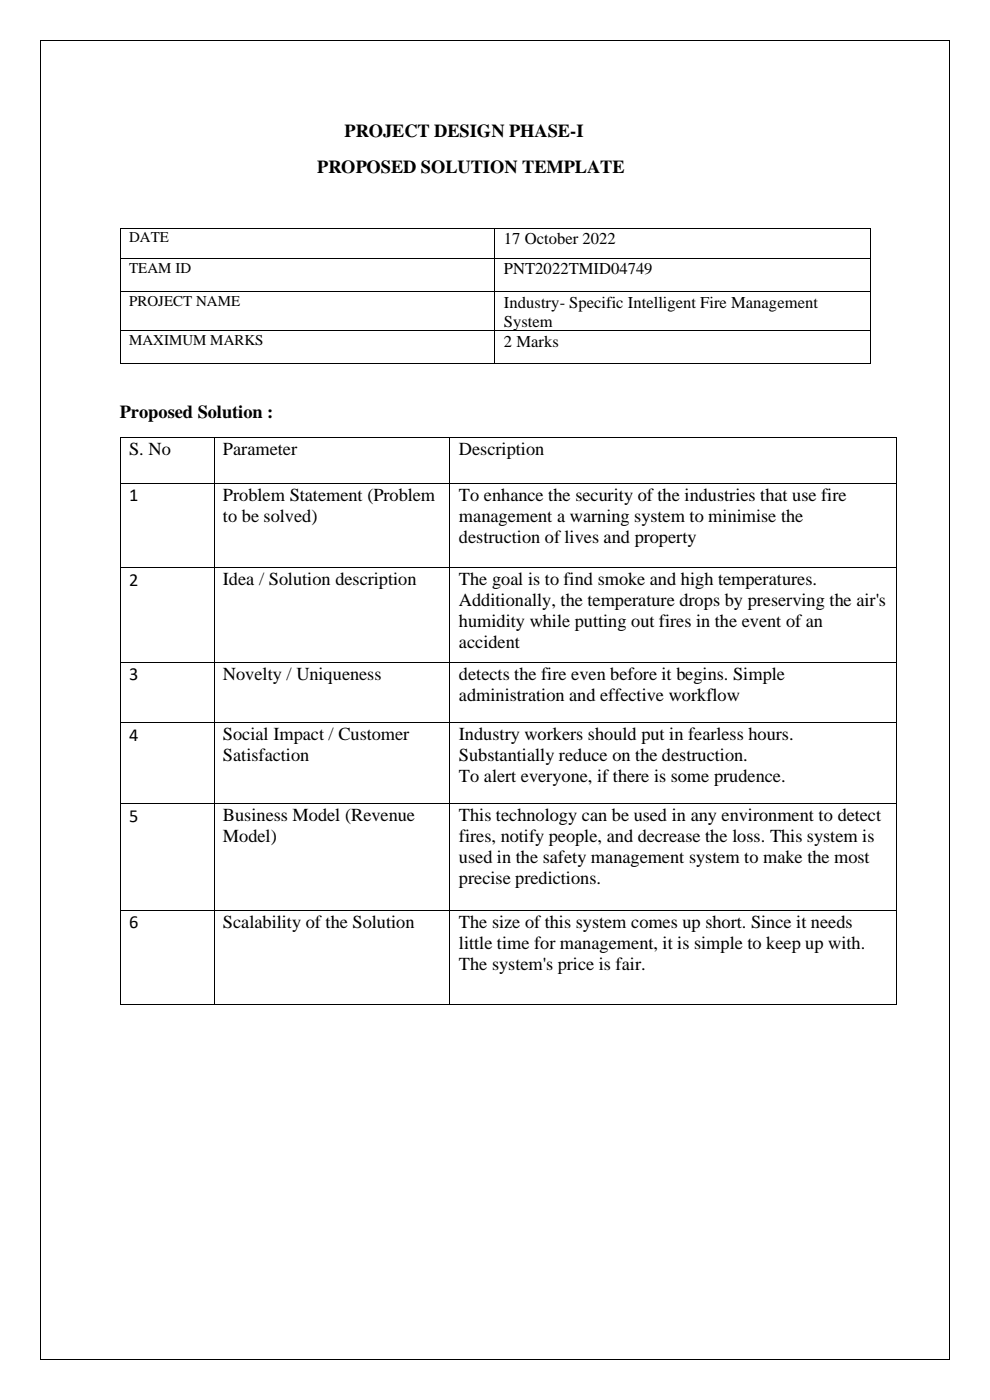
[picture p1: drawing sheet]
<svg xmlns="http://www.w3.org/2000/svg" width="210mm" height="297mm" viewBox="0 0 210 297" stroke-linecap="round" stroke-linejoin="round" font-family="sans-serif">
<defs><g id="words">
<g font-size="3.9">
<text x="73.1" y="29">PROJECT DESIGN PHASE-I</text>
<text x="67.3" y="36.7">PROPOSED SOLUTION TEMPLATE</text>
<text x="25.4" y="88.8">Proposed Solution :</text>
<text x="27.4" y="96.6">S. No</text>
<text x="47.3" y="96.6">Parameter</text>
<text x="97.3" y="96.6">Description</text>
<text x="27.4" y="106.4">1</text>
<text x="47.3" y="106.3">Problem Statement (Problem</text>
<text x="97.3" y="106.3">To enhance the security of the industries that use fire</text>
<text x="47.3" y="110.8">to be solved)</text>
<text x="97.3" y="110.8">management a warning system to minimise the</text>
<text x="97.3" y="115.2">destruction of lives and property</text>
<text x="27.4" y="124.2">2</text>
<text x="47.3" y="124.1">Idea / Solution description</text>
<text x="97.3" y="124.1">The goal is to find smoke and high temperatures.</text>
<text x="97.3" y="128.6">Additionally, the temperature drops by preserving the air's</text>
<text x="97.3" y="133.1">humidity while putting out fires in the event of an</text>
<text x="97.3" y="137.5">accident</text>
<text x="27.4" y="144.3">3</text>
<text x="47.3" y="144.2">Novelty / Uniqueness</text>
<text x="97.3" y="144.2">detects the fire even before it begins. Simple</text>
<text x="97.3" y="148.7">administration and effective workflow</text>
<text x="27.4" y="157.1">4</text>
<text x="47.3" y="157.1">Social Impact / Customer</text>
<text x="47.3" y="161.5">Satisfaction</text>
<text x="97.3" y="157.1">Industry workers should put in fearless hours.</text>
<text x="97.3" y="161.5">Substantially reduce on the destruction.</text>
<text x="97.3" y="166">To alert everyone, if there is some prudence.</text>
<text x="27.4" y="174.3">5</text>
<text x="47.3" y="174.2">Business Model (Revenue</text>
<text x="47.3" y="178.7">Model)</text>
<text x="97.3" y="174.2">This technology can be used in any environment to detect</text>
<text x="97.3" y="178.7">fires, notify people, and decrease the loss. This system is</text>
<text x="97.3" y="183.2">used in the safety management system to make the most</text>
<text x="97.3" y="187.6">precise predictions.</text>
<text x="27.4" y="197">6</text>
<text x="47.3" y="196.9">Scalability of the Solution</text>
<text x="97.3" y="196.9">The size of this system comes up short. Since it needs</text>
<text x="97.3" y="201.4">little time for management, it is simple to keep up with.</text>
<text x="97.3" y="205.8">The system's price is fair.</text>
</g>
<g font-size="3.5">
<text x="106.9" y="51.8">17 October 2022</text>
<text x="106.9" y="58.2">PNT2022TMID04749</text>
<text x="106.9" y="65.2">Industry- Specific Intelligent Fire Management</text>
<text x="106.9" y="69.3">System</text>
<text x="106.9" y="73.5">2 Marks</text>
</g>
<g font-size="3.2">
<text x="27.4" y="51.4">DATE</text>
<text x="27.4" y="57.9">TEAM ID</text>
<text x="27.4" y="64.9">PROJECT NAME</text>
<text x="27.4" y="73.2">MAXIMUM MARKS</text>
</g>
</g></defs>
<g fill="#000">
<path d="M8.5 8.5h.1v.1h-.1z" fill-rule="evenodd"/>
<path d="M8.5 8.5h.1v.1h-.1z" fill-rule="evenodd"/>
<path d="M201.4 8.5h.2v.1h-.2z" fill-rule="evenodd"/>
<path d="M201.4 8.5h.2v.1h-.2z" fill-rule="evenodd"/>
<path d="M25.4 48.3h.2v.2h-.2z" fill-rule="evenodd"/>
<path d="M25.4 48.3h.2v.2h-.2z" fill-rule="evenodd"/>
<path d="M25.4 54.7h.2v.2h-.2z" fill-rule="evenodd"/>
<path d="M104.9 48.3h.2v.2h-.2z" fill-rule="evenodd"/>
<path d="M104.9 54.7h.2v.2h-.2z" fill-rule="evenodd"/>
<path d="M184.5 48.3h.2v.2h-.2z" fill-rule="evenodd"/>
<path d="M184.5 48.3h.2v.2h-.2z" fill-rule="evenodd"/>
<path d="M184.5 54.7h.2v.2h-.2z" fill-rule="evenodd"/>
<path d="M25.4 61.8h.2v.1h-.2z" fill-rule="evenodd"/>
<path d="M25.4 70.1h.2v.1h-.2z" fill-rule="evenodd"/>
<path d="M25.4 77.1h.2v.1h-.2z" fill-rule="evenodd"/>
<path d="M25.4 77.1h.2v.1h-.2z" fill-rule="evenodd"/>
<path d="M104.9 61.8h.2v.1h-.2z" fill-rule="evenodd"/>
<path d="M104.9 70.1h.2v.1h-.2z" fill-rule="evenodd"/>
<path d="M104.9 77.1h.2v.1h-.2z" fill-rule="evenodd"/>
<path d="M184.5 61.8h.2v.1h-.2z" fill-rule="evenodd"/>
<path d="M184.5 70.1h.2v.1h-.2z" fill-rule="evenodd"/>
<path d="M184.5 77.1h.2v.1h-.2z" fill-rule="evenodd"/>
<path d="M184.5 77.1h.2v.1h-.2z" fill-rule="evenodd"/>
<path d="M25.4 92.8h.2v.2h-.2z" fill-rule="evenodd"/>
<path d="M25.4 92.8h.2v.2h-.2z" fill-rule="evenodd"/>
<path d="M45.3 92.8h.2v.2h-.2z" fill-rule="evenodd"/>
<path d="M95.4 92.8h.1v.2h-.1z" fill-rule="evenodd"/>
<path d="M190.1 92.8h.1v.2h-.1z" fill-rule="evenodd"/>
<path d="M190.1 92.8h.1v.2h-.1z" fill-rule="evenodd"/>
<path d="M25.4 102.5h.2v.2h-.2z" fill-rule="evenodd"/>
<path d="M45.3 102.5h.2v.2h-.2z" fill-rule="evenodd"/>
<path d="M95.4 102.5h.1v.2h-.1z" fill-rule="evenodd"/>
<path d="M190.1 102.5h.1v.2h-.1z" fill-rule="evenodd"/>
<path d="M25.4 120.4h.2v.1h-.2z" fill-rule="evenodd"/>
<path d="M45.3 120.4h.2v.1h-.2z" fill-rule="evenodd"/>
<path d="M95.4 120.4h.1v.1h-.1z" fill-rule="evenodd"/>
<path d="M190.1 120.4h.1v.1h-.1z" fill-rule="evenodd"/>
<path d="M25.4 140.4h.2v.2h-.2z" fill-rule="evenodd"/>
<path d="M25.4 153.3h.2v.1h-.2z" fill-rule="evenodd"/>
<path d="M45.3 140.4h.2v.2h-.2z" fill-rule="evenodd"/>
<path d="M45.3 153.3h.2v.1h-.2z" fill-rule="evenodd"/>
<path d="M95.4 140.4h.1v.2h-.1z" fill-rule="evenodd"/>
<path d="M95.4 153.3h.1v.1h-.1z" fill-rule="evenodd"/>
<path d="M190.1 140.4h.1v.2h-.1z" fill-rule="evenodd"/>
<path d="M190.1 153.3h.1v.1h-.1z" fill-rule="evenodd"/>
<path d="M25.4 170.5h.2v.1h-.2z" fill-rule="evenodd"/>
<path d="M45.3 170.5h.2v.1h-.2z" fill-rule="evenodd"/>
<path d="M95.4 170.5h.1v.1h-.1z" fill-rule="evenodd"/>
<path d="M190.1 170.5h.1v.1h-.1z" fill-rule="evenodd"/>
<path d="M25.4 193.1h.2v.2h-.2z" fill-rule="evenodd"/>
<path d="M45.3 193.1h.2v.2h-.2z" fill-rule="evenodd"/>
<path d="M95.4 193.1h.1v.2h-.1z" fill-rule="evenodd"/>
<path d="M190.1 193.1h.1v.2h-.1z" fill-rule="evenodd"/>
<path d="M25.4 213.1h.2v.2h-.2z" fill-rule="evenodd"/>
<path d="M25.4 213.1h.2v.2h-.2z" fill-rule="evenodd"/>
<path d="M45.3 213.1h.2v.2h-.2z" fill-rule="evenodd"/>
<path d="M95.4 213.1h.1v.2h-.1z" fill-rule="evenodd"/>
<path d="M190.1 213.1h.1v.2h-.1z" fill-rule="evenodd"/>
<path d="M190.1 213.1h.1v.2h-.1z" fill-rule="evenodd"/>
<path d="M8.5 288.4h.1v.2h-.1z" fill-rule="evenodd"/>
<path d="M8.5 288.4h.1v.2h-.1z" fill-rule="evenodd"/>
<path d="M201.4 288.4h.2v.2h-.2z" fill-rule="evenodd"/>
<path d="M201.4 288.4h.2v.2h-.2z" fill-rule="evenodd"/>
</g>
<g fill="none" stroke="#000" stroke-width=".21">
<path d="M8.6 8.6v279.8M8.6 8.6h192.8M201.5 8.6v279.8M25.5 48.5v6.2M25.5 54.9v6.9M25.6 48.4h79.3M25.6 54.8h79.3M105 48.5v6.2M105 54.9v6.9M105.1 48.4h79.4M105.1 54.8h79.4M184.6 48.5v6.2"/>
<path d="M184.6 54.9v6.9M25.5 61.9v8.2M25.5 70.2v6.9M25.6 61.9h79.3M25.6 70.2h79.3M25.6 77.1h79.3M105 61.9v8.2M105 70.2v6.9M105.1 61.9h79.4M105.1 70.2h79.4M105.1 77.1h79.4M184.6 61.9v8.2"/>
<path d="M184.6 70.2v6.9M25.5 93v9.5M25.6 92.9h19.7M45.4 93v9.5M45.5 92.9h49.8M95.4 93v9.5M95.5 92.9h94.6M190.2 93v9.5M25.5 102.7v17.7M25.6 102.6h19.7M45.4 102.7v17.7M45.5 102.6h49.8"/>
<path d="M95.4 102.7v17.7M95.5 102.6h94.6M190.2 102.7v17.7M25.5 120.5v19.9M25.6 120.5h19.7M45.4 120.5v19.9M45.5 120.5h49.8M95.4 120.5v19.9M95.5 120.5h94.6M190.2 120.5v19.9M25.5 140.6v12.7M25.5 153.4v17.1"/>
<path d="M25.6 140.5h19.7M25.6 153.3h19.7M45.4 140.6v12.7M45.4 153.4v17.1M45.5 140.5h49.8M45.5 153.3h49.8M95.4 140.6v12.7M95.4 153.4v17.1M95.5 140.5h94.6M95.5 153.3h94.6M190.2 140.6v12.7M190.2 153.4v17.1"/>
<path d="M25.5 170.6v22.5M25.6 170.5h19.7M45.4 170.6v22.5M45.5 170.5h49.8M95.4 170.6v22.5M95.5 170.5h94.6M190.2 170.6v22.5M25.5 193.3v19.8M25.6 193.2h19.7M45.4 193.3v19.8M45.5 193.2h49.8M95.4 193.3v19.8"/>
<path d="M95.5 193.2h94.6M190.2 193.3v19.8M25.6 213.2h19.7M45.5 213.2h49.8M95.5 213.2h94.6M8.6 288.5h192.8"/>
</g>
<use href="#words"/>
</svg>
